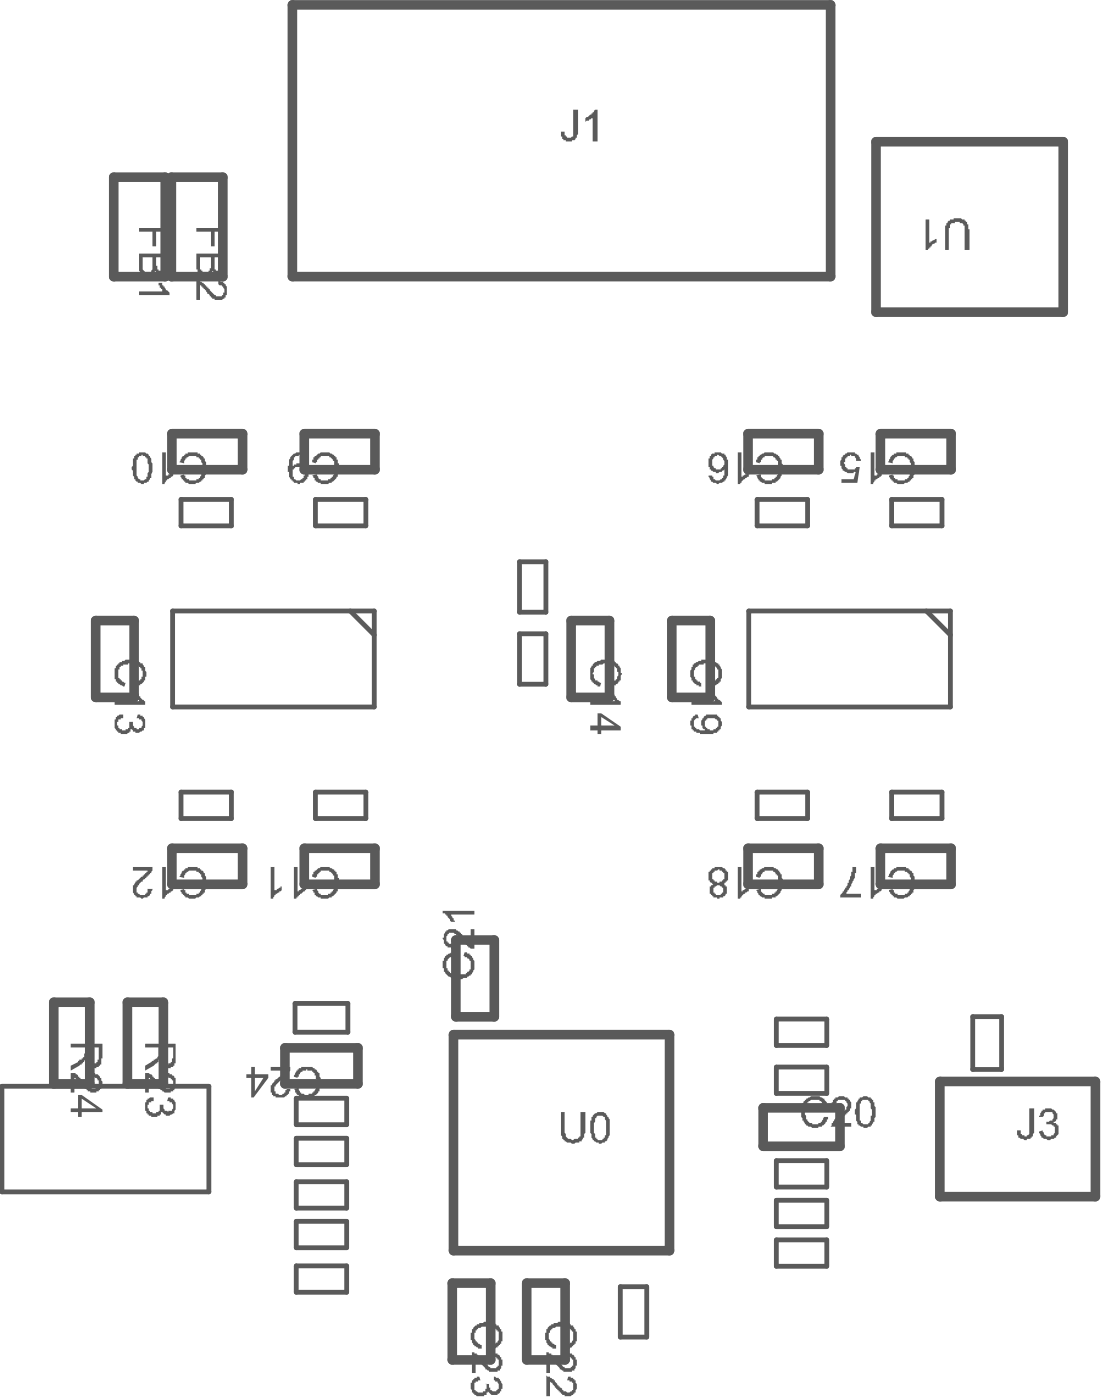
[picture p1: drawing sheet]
<svg xmlns="http://www.w3.org/2000/svg" width="77mm" height="97mm" viewBox="0 0 77 97" stroke-linecap="round" stroke-linejoin="round" font-family="sans-serif">
<g fill="none" stroke="#5a5a5a" stroke-width=".66">
<path d="M7.9 12.3h3.5v6.9h-3.5zM11.9 12.3h3.5v6.9h-3.5zM20.3 .3h37.2v18.9h-37.2zM60.7 9.8h13v11.8h-13zM11.9 30.1h4.9v2.4h-4.9zM21.1 30.1h4.9v2.4h-4.9zM51.8 30.1h4.9v2.4h-4.9zM61 30.1h4.9v2.4h-4.9zM6.6 43h2.7v5.3h-2.7zM11.9 58.8h4.9v2.5h-4.9zM21.1 58.8h4.9v2.5h-4.9zM39.6 43h2.6v5.3h-2.6z"/>
<path d="M46.5 43h2.7v5.3h-2.7zM51.8 58.8h4.9v2.5h-4.9zM61 58.8h4.9v2.5h-4.9zM3.7 69.5h2.5v5.6h-2.5zM8.8 69.5h2.5v5.6h-2.5zM19.7 72.6h5.1v2.5h-5.1zM31.4 71.7h15v15h-15zM31.6 65.1h2.6v5.4h-2.6zM52.9 76.8h5.3v2.6h-5.3zM65.1 74.9h10.8v8h-10.8zM31.3 88.9h2.7v5.3h-2.7zM36.5 88.9h2.6v5.3h-2.6z"/>
</g>
<g fill="none" stroke="#5a5a5a" stroke-width=".33">
<path d="M12.5 34.6h3.5v1.8h-3.5zM21.9 34.6h3.4v1.8h-3.4zM36 38.9h1.8v3.5h-1.8zM52.5 34.6h3.4v1.8h-3.4zM61.8 34.6h3.5v1.8h-3.5zM12 42.3h13.9v6.7h-13.9zM12.5 54.9h3.5v1.8h-3.5zM21.9 54.9h3.4v1.8h-3.4zM24.3 42.3l1.6 1.7M36 43.9h1.8v3.5h-1.8zM51.9 42.3h13.9v6.7h-13.9zM52.5 54.9h3.4v1.8h-3.4z"/>
<path d="M61.8 54.9h3.5v1.8h-3.5zM64.2 42.3l1.6 1.7M.1 75.3h14.4v7.3h-14.4zM20.4 69.5h3.7v2h-3.7zM20.5 76.1h3.5v1.8h-3.5zM20.5 78.9h3.5v1.8h-3.5zM53.8 70.6h3.5v1.8h-3.5zM53.8 73.9h3.5v1.9h-3.5zM67.4 70.5h2v3.6h-2zM20.5 81.9h3.5v1.8h-3.5zM20.5 84.6h3.5v1.9h-3.5zM20.5 87.7h3.5v1.8h-3.5z"/>
<path d="M43 89.2h1.8v3.5h-1.8zM53.8 80.4h3.5v1.9h-3.5zM53.8 83.2h3.5v1.8h-3.5zM53.8 85.9h3.5v1.8h-3.5z"/>
</g>
<g fill="#5a5a5a">
<path d="M38.9 77.1h.2v1.2a.66 .66 0 0 0 .4 .6l.1 .1 .3-.1a.32 .32 0 0 0 .3-.4v-1.4h.4v1.4l-.1 .1v.2h-.1a.45 .45 0 0 1-.5 .4l-.1 .1-.5-.1-.3-.3a.55 .55 0 0 1-.1-.6z"/>
<path d="M30.8 66.2l.5-.2v.3a.43 .43 0 0 0-.4 .5l.1 .5a1.44 1.44 0 0 0 1.3 .2v-.1a.45 .45 0 0 0 .3-.5v-.1a.42 .42 0 0 0-.4-.5l-.1-.1 .1-.2 .2 .1a.97 .97 0 0 1 0 1.6 1.19 1.19 0 0 1-1.6-.4v-.2h-.1v-.5h.1z"/>
<path d="M30.9 64.5l.2-.1a.94 .94 0 0 1 1 .5l.5 .5v-1h.3v1.3h-.5l-.8-1a.4 .4 0 0 0-.7 .2 .4 .4 0 0 0 .4 .5v.3h-.1a.43 .43 0 0 1-.4-.6l-.1-.1h.1v-.3z"/>
<path d="M30.7 63.1h2.2v.3h-1.7l.2 .2v.2h.1v.1h-.2l-.4-.5-.2-.1z"/>
<path d="M33 91.8l.5-.2h.5v.1h.3l.3 .2a.9 .9 0 0 1-.4 1.6l-.1-.3 .1-.1a.47 .47 0 0 0 .4-.7 .98 .98 0 0 0-1.4-.4l-.1 .1a.61 .61 0 0 0-.2 .6 .61 .61 0 0 0 .5 .5v.3h-.2a.97 .97 0 0 1-.6-1.1h.1v-.3z"/>
<path d="M32.7 93.7l.3 .1 .7 .7a.45 .45 0 0 0 .5 .3 .32 .32 0 0 0 .4-.4 .32 .32 0 0 0-.5-.4l.1-.2h.1a.42 .42 0 0 1 .4 .4h.1v.3a.66 .66 0 0 1-.9 .6v-.1l-.3-.1-.7-.9v1.1h-.2z"/>
<path d="M32.9 95.5l.3-.1 .1 .3h-.3a.44 .44 0 0 0-.1 .6v.1a.48 .48 0 0 0 .6 0 .48 .48 0 0 0 .2-.5h-.1h.3v.1a.42 .42 0 0 0 .4 .4l.1-.1a.34 .34 0 0 0 0-.6h-.2v-.3a.64 .64 0 0 1 .6 .7 .64 .64 0 0 1-.8 .6l-.2-.3-.1 .3h-.1a.68 .68 0 0 1-1-.6v-.3h.1v-.1z"/>
<path d="M55.8 76.1h.1a.87 .87 0 0 1 1.4 .4l.1 .1h-.4a.46 .46 0 0 0-.6-.4 .32 .32 0 0 0-.5 .4h-.1v.2v.6a.42 .42 0 0 0 .5 .4v.1h.4v-.1l.2-.1 .2-.3h.3l-.1 .3-.3 .3a1.07 1.07 0 0 1-1.2-.1 1.54 1.54 0 0 1 0-1.7z"/>
<path d="M57.9 76h.1a.68 .68 0 0 1 1 .6l-.1 .4-.5 .5-.4 .2v.1h1v.3h-1.5l.3-.5 .4-.3 .1-.2a.6 .6 0 0 0 .2-.9 .34 .34 0 0 0-.5 .3h-.1v.1h-.3l.1-.4z"/>
<path d="M20.6 74.1a1.05 1.05 0 0 1 1.5 .3v.1a1.17 1.17 0 0 1-.2 1.4l-.6 .2-.5-.1a.44 .44 0 0 1-.4-.5l.3-.1a.32 .32 0 0 0 .3 .4l.1 .1 .4-.1a1.08 1.08 0 0 0 .5-1h-.1v-.3h-.1a.32 .32 0 0 0-.4-.3l-.1-.1-.2 .1a.42 .42 0 0 0-.4 .4l-.1 .1-.2-.1z"/>
<path d="M18.8 73.9h1.3l-.1 .5-.9 .8a.39 .39 0 0 0 0 .6 .39 .39 0 0 0 .6-.1h.1l.1-.2h.2l-.1 .2a.72 .72 0 0 1-1 .3 .63 .63 0 0 1 0-1.1l.8-.7h-1z"/>
<path d="M38.2 91.8l.5-.2h.4v.1h.4l.2 .2a.9 .9 0 0 1-.3 1.6l-.1-.3 .1-.1a.47 .47 0 0 0 .3-.7 .98 .98 0 0 0-1.3-.4l-.1 .1a.61 .61 0 0 0-.3 .6 .61 .61 0 0 0 .5 .5v.3h-.1a.97 .97 0 0 1-.6-1.1v-.3z"/>
<path d="M37.8 93.7l.4 .1 .7 .7a.45 .45 0 0 0 .5 .3 .32 .32 0 0 0 .3-.4 .32 .32 0 0 0-.4-.4l.1-.2h.1a.42 .42 0 0 1 .4 .4h.1v.3a.66 .66 0 0 1-1 .6v-.1l-.2-.1-.7-.9v1.1h-.3z"/>
<path d="M37.8 95.3l.6 .4a1.4 1.4 0 0 0 1 .8l.1-.1a.44 .44 0 0 0 .2-.6l-.2-.1h-.2l.1-.3h.1v.1a.3 .3 0 0 1 .4 .3l.1 .1a.55 .55 0 0 1-.2 .6 .58 .58 0 0 1-1-.1l-.7-.7v1h-.3z"/>
<path d="M71.3 76.8h.3v1.7a.63 .63 0 0 1-1 .3l-.1-.1v-.4h.2v.3l.3 .1v.1a.35 .35 0 0 0 .3-.6z"/>
<path d="M72.2 76.9h.2v-.1a.66 .66 0 0 1 .8 .8l-.2 .2a.32 .32 0 0 1 .3 .4 .72 .72 0 0 1-.6 .8l-.5-.2-.2-.4 .2-.1a.43 .43 0 0 0 .5 .5l.1-.1a.34 .34 0 0 0 .3-.5l-.3-.3h-.3v-.2a.43 .43 0 0 0 .5-.4 .34 .34 0 0 0-.5-.2h-.2l-.1 .3h-.2z"/>
<path d="M10.1 74.4a.64 .64 0 0 1 .6 .4l.7 .6a.33 .33 0 0 0 .5-.1v-.1a.24 .24 0 0 0 .1-.2 .24 .24 0 0 0-.2-.2v-.1l-.2-.1v-.2a.66 .66 0 0 1 .6 .9v.1a.63 .63 0 0 1-1 .1l-.9-.8v1h-.2z"/>
<path d="M10.1 76.2l.3-.2h.2v.3l-.3 .1a.51 .51 0 0 0 0 .5 .51 .51 0 0 0 .5 .2h.1a.38 .38 0 0 0 .2-.5h.2a.45 .45 0 0 0 .4 .5v-.1a.28 .28 0 0 0 .3-.2 .28 .28 0 0 0-.1-.3l-.2-.2h-.1l.1-.3a.64 .64 0 0 1 .4 1.1h-.1a.42 .42 0 0 1-.4 .2 .42 .42 0 0 1-.4-.3v.2l-.3 .1v.1h-.4v-.1a.3 .3 0 0 1-.4-.3v-.6z"/>
<path d="M4.9 74.4h.2a.44 .44 0 0 1 .4 .3l.8 .7a.38 .38 0 0 0 .5-.2 .38 .38 0 0 0-.2-.5l-.2-.1v-.2h.2a.42 .42 0 0 1 .4 .5h.1l-.1 .4a.3 .3 0 0 1-.3 .3v.1l-.6-.1-.9-.9v1h-.3z"/>
<path d="M65.8 15.2h.2a.72 .72 0 0 1 1.1 .6l.1 .1v1.4h-.4v-1.2a.46 .46 0 0 0-.2-.6l-.1-.1h-.3v.1h-.3h-.1v.3h-.1v1.5h-.2v-1.7h.1v-.1z"/>
<path d="M64.1 15.2h.3v1.6l.5-.2v.2l-.3 .1-.3 .4h-.2z"/>
<path d="M39.7 7.6h.3v1.7v.2h-.1a.55 .55 0 0 1-1 0v-.4h.2v.1a.32 .32 0 0 0 .4 .3h.2z"/>
<path d="M40.6 8.1l.4-.2 .2-.3h.2v2.2h-.3v-1.7l-.3 .3h-.2v-.2z"/>
<path d="M48.1 46h.1a1.24 1.24 0 0 1 1.7 .2 .86 .86 0 0 1-.4 1.3l-.1 .1-.1-.4h.1a.6 .6 0 0 0 .4-.5 .6 .6 0 0 0-.4-.6h-.2l-.1-.1h-.4v.1a.63 .63 0 0 0-.6 .4 .63 .63 0 0 0 .3 .7l.2 .1v.3a.9 .9 0 0 1-.8-1.1z"/>
<path d="M47.9 48.6h1.6l-.3-.6h.3v.2l.5 .5v.1h-2.1z"/>
<path d="M41.2 45.9a1.68 1.68 0 0 1 1.3-.1l.5 .5v.3l.1 .1-.1 .1v.3h-.1a.44 .44 0 0 1-.4 .4l-.1 .1-.1-.4a.32 .32 0 0 0 .4-.3l.1-.1-.1-.4a.92 .92 0 0 0-1-.3h-.2a.32 .32 0 0 0-.4 .5v.1l.1 .4h.2v.1l.3 .1-.1 .3h-.2v-.1a.86 .86 0 0 1-.5-1.1l.1-.3z"/>
<path d="M40.9 48.6h1.7l-.3-.3-.1-.2v-.1h.3l.2 .5 .3 .1v.2h-2.1z"/>
<path d="M12.8 60.2a1.23 1.23 0 0 1 1.1 0l.1 .1a1.38 1.38 0 0 1 .2 1.4v.1a1.11 1.11 0 0 1-1.4 .4l-.2-.3-.1-.2 .3-.1v.3a.73 .73 0 0 0 1.1-.2 1.27 1.27 0 0 0-.1-1.3h-.1a.57 .57 0 0 0-.6-.1 .57 .57 0 0 0-.3 .5h-.4z"/>
<path d="M11.2 60.1h.3v1.7v-.1h.2v-.1l.3-.2v.3l-.5 .3-.1 .3h-.2z"/>
<path d="M9.2 60.1h1.4l-.1 .4-1 .8a.4 .4 0 0 0 .2 .7 .4 .4 0 0 0 .5-.4h.4l-.1 .2a.43 .43 0 0 1-.5 .4l-.1 .1-.3-.1a.57 .57 0 0 1-.4-.4 .57 .57 0 0 1 .2-.6l.8-.9h-1z"/>
<path d="M21.7 60.4h.1a.88 .88 0 0 1 .9-.3 .88 .88 0 0 1 .7 .7h.1a1.05 1.05 0 0 1-.5 1.3 .63 .63 0 0 1-.7 .2l-.1-.1a.32 .32 0 0 1-.4-.3l-.2-.2 .4-.1a.43 .43 0 0 0 .5 .4h.2l.1-.1a.86 .86 0 0 0 .3-1v-.1a.67 .67 0 0 0-1-.4l-.2 .4h-.3z"/>
<path d="M20.4 60.1h.2v1.7l.6-.4v.3l-.4 .2-.3 .4h-.1z"/>
<path d="M18.8 60.1h.2v1.7v-.1h.2v-.1l.3-.2v.3l-.5 .3-.1 .3h-.1z"/>
<path d="M8.3 45.9h.1a1.21 1.21 0 0 1 1.6 .2l.1 .1v.3a.74 .74 0 0 1-.6 1v.1v-.4l.2-.1 .1-.2h.1l-.1-.6-.3-.2h-.3v-.1l-.5 .1a.67 .67 0 0 0-.5 .9l.2 .2 .3 .1-.1 .3-.2-.1a.81 .81 0 0 1-.5-1l.1-.4z"/>
<path d="M7.9 48.6h1.7l-.1-.2-.1-.3h-.1v-.1h.2l.1 .2 .5 .4v.2h-2.2z"/>
<path d="M8 49.7l.3-.2h.2v.3l-.3 .1a.51 .51 0 0 0 0 .5 .51 .51 0 0 0 .5 .2l.1-.1a.38 .38 0 0 0 .2-.5h.2v.2a.44 .44 0 0 0 .4 .3v-.1a.28 .28 0 0 0 .3-.1 .28 .28 0 0 0-.1-.4l-.2-.1h-.1v-.3a.67 .67 0 0 1 .6 .9l-.2 .2a.45 .45 0 0 1-.8-.1v-.1l-.1 .1a.35 .35 0 0 1-.5 .4l-.2-.1a.72 .72 0 0 1-.3-1z"/>
<path d="M12.7 31.6l.1-.1a.94 .94 0 0 1 1.4 .4 1.26 1.26 0 0 1-.3 1.5 .81 .81 0 0 1-1.2-.2h-.1l-.1-.2 .3-.1v.2a.73 .73 0 0 0 1.1-.1 1.27 1.27 0 0 0-.1-1.3h-.1a.57 .57 0 0 0-.6-.1 .57 .57 0 0 0-.3 .5l-.4-.1z"/>
<path d="M11.2 31.3h.3v1.7h.2v-.1l.3-.2v.3l-.5 .3-.1 .2h-.2z"/>
<path d="M21.8 31.6a1.02 1.02 0 0 1 1.5 .2 1.34 1.34 0 0 1-.1 1.4l-.1 .1a.91 .91 0 0 1-1.3-.1l-.2-.2 .4-.1a.43 .43 0 0 0 .5 .4h.2l.1-.1a.86 .86 0 0 0 .3-1v-.2a.66 .66 0 0 0-.6-.4 .66 .66 0 0 0-.6 .5l-.3-.1v-.1h.1z"/>
<path d="M9.6 15.8h2.1v1.4h-.2v-1.1h-.7v1h-.2v-1h-1z"/>
<path d="M9.6 20.2h1.7h-.1v-.2l-.2-.2v-.2h.2v.2l.5 .5v.1h-2.1z"/>
<path d="M13.6 15.8h2.1v1.4h-.2v-1.1h-.6v1h-.3v-1h-1z"/>
<path d="M13.6 19.4h.3v.1l.2 .1 .7 .8a.52 .52 0 0 0 .7 0 .47 .47 0 0 0-.4-.7v-.3h.1a.7 .7 0 0 1 .4 1.1l-.1 .1a.63 .63 0 0 1-.6 .2v-.1h-.2l-.3-.3-.1-.3-.4-.3v1h-.3z"/>
<path d="M61.9 60.2a1.23 1.23 0 0 1 1.1 0l.1 .1a1.38 1.38 0 0 1 .2 1.4v.1a1.11 1.11 0 0 1-1.4 .4l-.2-.3-.1-.2 .2-.1 .1 .3a.73 .73 0 0 0 1.1-.2 1.27 1.27 0 0 0-.1-1.3h-.1a.57 .57 0 0 0-.6-.1 .57 .57 0 0 0-.4 .5h-.3z"/>
<path d="M60.3 60.1h.3v1.7v-.1h.1v-.1l.4-.2v.3l-.5 .3-.1 .3h-.2z"/>
<path d="M59.1 60.1h.2l-.1 .7-.2 .5v.1h-.1l-.1 .3-.3 .2h1.1v.3h-1.4v-.2l.3-.2v-.3h.1l.1-.3h.1l.2-.8h.1z"/>
<path d="M52.6 60.2h.1a.87 .87 0 0 1 1.4 .4l.1 .1a1.24 1.24 0 0 1-.3 1.3l-.2 .2h-.2v.1h-.5v-.1l-.4-.1-.2-.4 .3-.1a.43 .43 0 0 0 .5 .4l.4-.1a1.45 1.45 0 0 0 .3-1.2h-.1a.45 .45 0 0 0-.5-.4h-.2a.42 .42 0 0 0-.4 .5h-.1h-.2l.1-.4z"/>
<path d="M51.1 60.1h.3v1.7l.5-.4v.4l-.3 .1-.3 .4h-.2z"/>
<path d="M61.9 31.4a1.23 1.23 0 0 1 1.1 .1l.1 .1a1.38 1.38 0 0 1 .2 1.4 1.11 1.11 0 0 1-1.4 .5l-.2-.3-.1-.2 .2-.1 .1 .2a.73 .73 0 0 0 1.1-.1 1.27 1.27 0 0 0-.1-1.3h-.1a.57 .57 0 0 0-.6-.1 .57 .57 0 0 0-.4 .5l-.3-.1z"/>
<path d="M60.3 31.3h.3v1.7h.1v-.1l.4-.2v.3l-.5 .3-.1 .2h-.2z"/>
<path d="M58.4 31.6a.74 .74 0 0 1 1.2 .1v.2h-.3l-.1-.3h-.2v-.1l-.1 .1a.32 .32 0 0 0-.4 .4v.2a.32 .32 0 0 0 .5 .3h.2l.1-.1h.3l-.2 1.1h-1.1v-.3h.8l.2-.6-.2 .2a.73 .73 0 0 1-.7-.3 .73 .73 0 0 1-.1-.7z"/>
<path d="M52.6 31.5h.1a.87 .87 0 0 1 1.4 .4h.1a1.24 1.24 0 0 1-.3 1.4l-.2 .2h-.2h-.5h-.2l-.2-.2-.2-.3 .3-.1a.43 .43 0 0 0 .5 .4l.4-.1a1.45 1.45 0 0 0 .3-1.3h-.1a.45 .45 0 0 0-.5-.3h-.2a.42 .42 0 0 0-.4 .4l-.1 .1-.2-.1 .1-.3z"/>
<path d="M51.1 31.3h.3v1.7l.5-.3v.3l-.3 .1-.3 .4h-.2z"/>
<path d="M41.4 77.3a1.38 1.38 0 0 0-.2 1.4 .32 .32 0 0 0 .5 .3 1.54 1.54 0 0 0 .3-1.3 .48 .48 0 0 0-.6-.4zM41.2 77.1h.2a.63 .63 0 0 1 .8 .4v.1v.2a1.4 1.4 0 0 1-.3 1.4 .63 .63 0 0 1-.9-.6l-.1-.1a1.4 1.4 0 0 1 .3-1.4z"/>
<path d="M59.7 76.2l-.1 .3v1a.42 .42 0 0 0 .4 .4 .35 .35 0 0 0 .3-.5l.1-.1-.1-.7a.34 .34 0 0 0-.4-.4zM59.6 76h.1a.4 .4 0 0 1 .6 .1l.2 .2a1.68 1.68 0 0 1-.2 1.8h-.1a.63 .63 0 0 1-.9-.6v-.3h-.1v-.3l.1-.1a.55 .55 0 0 1 .2-.6z"/>
<path d="M17.7 74.7v.9l.5-.9zM17.4 73.9h.3v.5h.9v.3l-1 1.3h-.2v-1.3h-.3v-.3h.3z"/>
<path d="M11.2 72.6v.8h.1l.1 .3 .3 .1v-.1l.2-.1v-.3h.1v-.7zM10.1 72.3h2.1v1.4h-.1v.2h-.3v.1h-.4v-.1h-.2l-.1-.5h-.1l-.1 .3-.8 .5v-.3l.8-.6 .1-.1v-.6h-.9z"/>
<path d="M6.1 72.6v.7h.1v.3l.3 .2 .3-.4v-.8zM4.9 72.3h2.2v1h-.1a.38 .38 0 0 1-.2 .6 .48 .48 0 0 1-.4 .1 .48 .48 0 0 1-.4-.3l-.1-.3-.2 .4-.8 .4v-.3l.5-.3 .1-.2a.32 .32 0 0 0 .3-.4h.1v-.4h-1z"/>
<path d="M5.7 76.1v.7h1zM5.4 75.9h.3l1.4 1v.2h-1.4v.3h-.3v-.3h-.5v-.3h.5z"/>
<path d="M49 49.8v.1a.38 .38 0 0 0-.2 .5l.2 .1h.2v.1h.2v-.1a.32 .32 0 0 0 .4-.4 .35 .35 0 0 0-.5-.3zM48.2 49.5h.1l.1 .3a.34 .34 0 0 0-.3 .1 .34 .34 0 0 0 0 .4l.1 .1a.55 .55 0 0 0 .6 .2l-.1-.2v-.1h-.1a.68 .68 0 0 1 .9-.8h.1a.67 .67 0 0 1 .4 .7 .67 .67 0 0 1-.5 .6l-.1 .1h-.4a1.13 1.13 0 0 1-1.1-.5l-.1-.5h.1v-.1z"/>
<path d="M41.7 49.7v.6h.9zM41.4 49.4h.3l1.3 1v.2h-1.3v.3h-.3v-.3h-.5v-.3h.5z"/>
<path d="M9.6 31.6l-.1 .3v.7a.49 .49 0 0 0 .5 .7l.1-.1 .1-.2a1.62 1.62 0 0 0-.1-1.3l-.2-.1v-.1zM9.3 31.6l.1-.1a.7 .7 0 0 1 1.1 .3v.1a1.83 1.83 0 0 1-.2 1.5h-.1a.57 .57 0 0 1-.9-.4l-.2-.5z"/>
<path d="M20.4 32.4a.44 .44 0 0 0-.1 .6h.1a.28 .28 0 0 0 .2 .3 .28 .28 0 0 0 .3-.1l.2-.2-.1-.5a.43 .43 0 0 0-.6-.1zM20.2 31.6a.73 .73 0 0 1 .9-.2l.2 .2v.3h-.3v-.2l-.2-.1v-.1l-.1 .1h-.3v.1a.63 .63 0 0 0-.1 .7 .59 .59 0 0 1 1 0v.1a.66 .66 0 0 1-.3 .9 .66 .66 0 0 1-.9-.3l-.1-.1v-.3h-.1v-.4h.1v-.4z"/>
<path d="M10.8 17.8v.6h.1v.2a.34 .34 0 0 0 .6 0v-.8zM9.9 17.8v.6a.37 .37 0 0 0 .2 .4 .37 .37 0 0 0 .5-.1v-.9zM9.6 17.6h2.1v1v.1a.32 .32 0 0 1-.5 .3v.1v-.1h-.3l-.2-.2-.1 .3a.64 .64 0 0 1-1-.5z"/>
<path d="M14.9 17.8v.8a.38 .38 0 0 0 .5 .2l.1-.1v-.9zM13.9 17.8v.7a.32 .32 0 0 0 .4 .3h.1l.1-.2h.1v-.8zM13.6 17.6h2.1v.7a.53 .53 0 0 1-.3 .7l-.3 .1v-.1h-.1l-.3-.2a.3 .3 0 0 1-.3 .3v.1h-.3l-.4-.3v-.2h-.1z"/>
<path d="M49.5 61.4a.36 .36 0 0 0 0 .5 .36 .36 0 0 0 .5 0 .24 .24 0 0 0 .1-.3 .24 .24 0 0 0-.2-.2l-.1-.1zM49.5 60.3v.1a.38 .38 0 0 0-.2 .5l.2 .2h.2v.1h.1v-.1a.32 .32 0 0 0 .4-.4 .3 .3 0 0 0-.4-.4v-.1zM49.3 60.2h.2v-.1a.7 .7 0 0 1 .7 .1 .7 .7 0 0 1 .2 .7l-.3 .4h.1a.54 .54 0 0 1 .1 .5 .54 .54 0 0 1-.4 .4l-.2 .1v-.1h-.3l-.1-.2a.43 .43 0 0 1-.1-.6l.3-.1a.46 .46 0 0 1-.4-.6v-.3z"/>
<path d="M49.2 31.6a.82 .82 0 0 1 1.1-.1l.1 .4v.2a1.64 1.64 0 0 1-.2 1.3l-.4 .1h-.4l-.1-.1-.2-.4h.2h.1a.28 .28 0 0 0 .2 .3 .28 .28 0 0 0 .3-.1l.3-.2v-.6l-.2 .2a.33 .33 0 0 1-.5 .1h-.1a.72 .72 0 0 1-.2-1zM49.5 31.6v.1a.55 .55 0 0 0-.2 .6l.3 .1a.24 .24 0 0 0 .2 .1 .24 .24 0 0 0 .2-.1 .43 .43 0 0 0 .2-.5 .43 .43 0 0 0-.4-.3v-.1z"/>
</g>
</svg>
